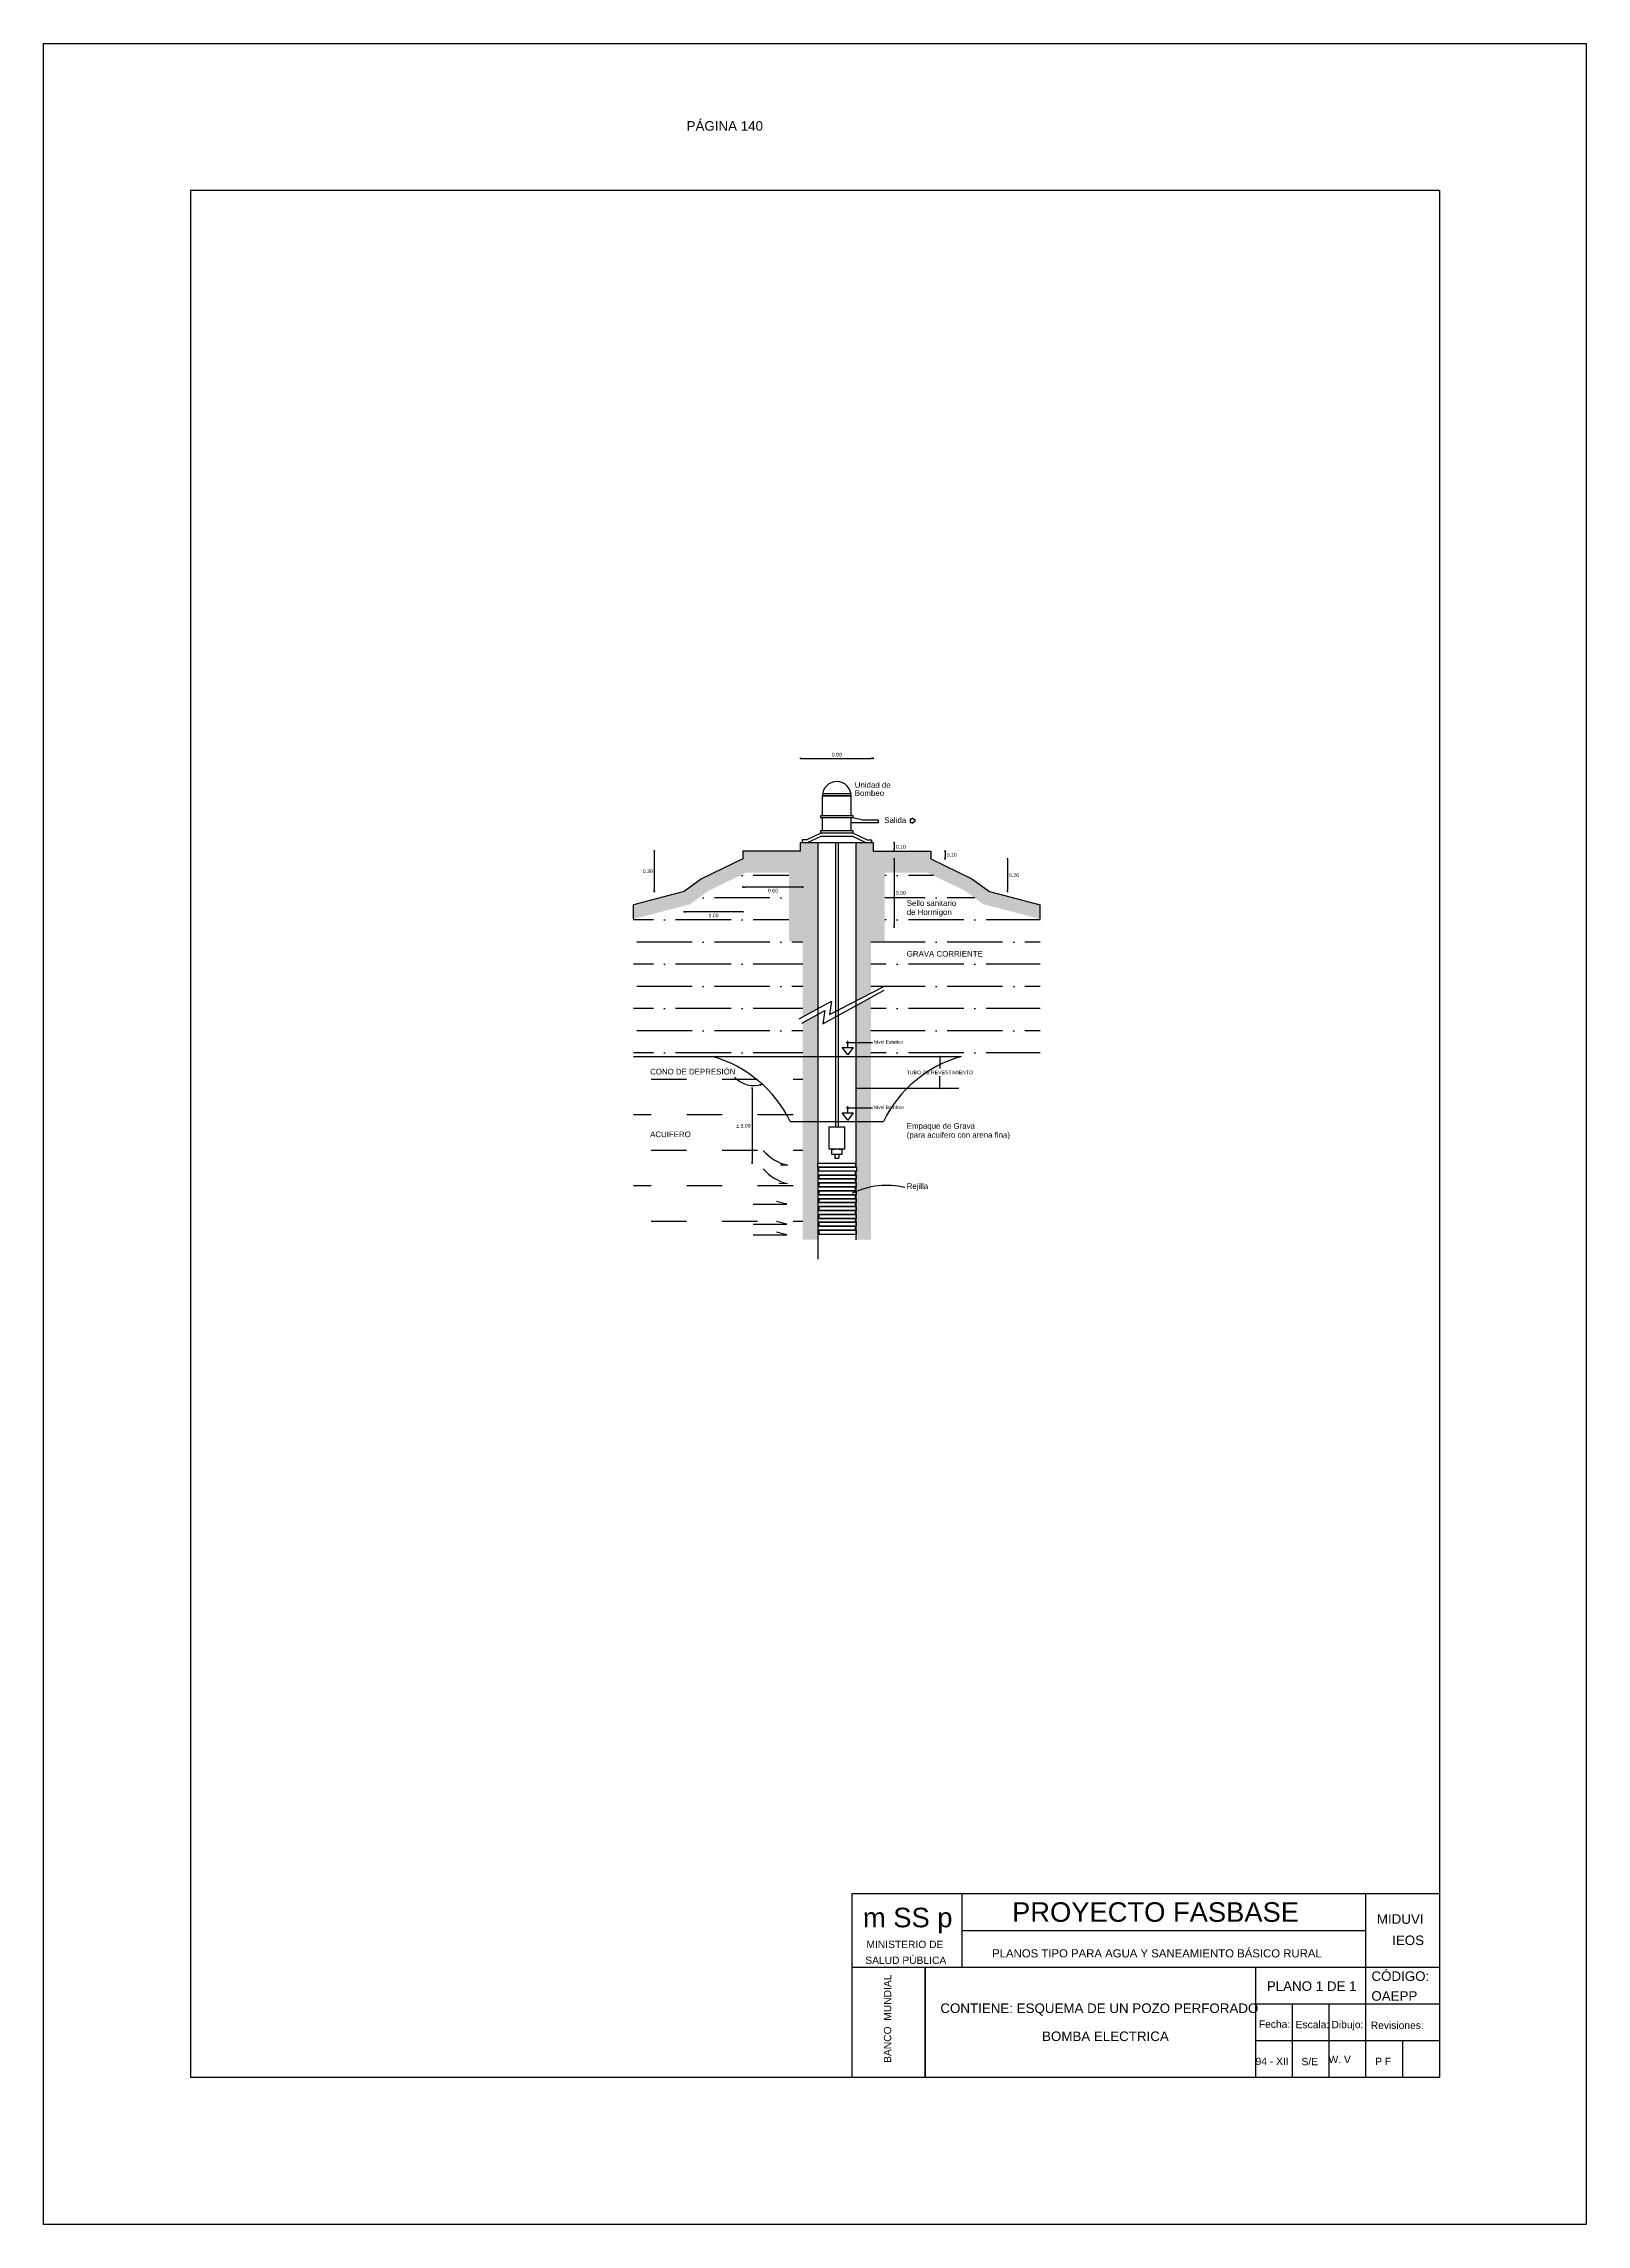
# Model space of a CAD drawing. Header units: metres. Extents: x 2413 to 4131, y 3282 to 4239.
# Drawn here: x 2768.62 to 2789.62, y 4207.31 to 4237.01 of the extents above; entities that cross this region are included whole.
import ezdxf
from ezdxf.enums import TextEntityAlignment as Align

# ---------------------------------------------------------------- set-up
doc = ezdxf.new("R2010")
doc.units = ezdxf.units.M
doc.layers.add('Dibujo', color=7, linetype='Continuous')
doc.styles.add('Annotative', font='arial.ttf')
doc.styles.get("Standard").update_dxf_attribs({"font": 'arial.ttf'})
doc.dimstyles.new('gestion', dxfattribs={"dimscale": 0, "dimtxt": 0.025, "dimasz": 0.025, "dimexe": 0.02, "dimexo": 0.07, "dimgap": 0.01, "dimtad": 2, "dimtih": 1, "dimtoh": 1, "dimzin": 0, "dimdsep": 46, "dimtxsty": 'Standard', "dimblk": 'DOT', "dimcen": 0, "dimse1": 1, "dimse2": 1, "dimadec": 0, "dimazin": 0, "dimtm": 1e-09, "dimtfac": 1, "dimtix": 1, "dimtmove": 1, "dimatfit": 0, "dimldrblk": 'DOTSMALL', "dimfxl": 1, "dimtolj": 1, "dimtzin": 0, "dimarcsym": 2})

# ---------------------------------------------------------------- blocks, each defined once
blk = doc.blocks.new('_Dot')
at = {"color": 0, "linetype": 'ByBlock', "lineweight": -2}
blk.add_line((-0.5, 0), (-1, 0), dxfattribs=at)
at = {"color": 0, "linetype": 'ByBlock', "const_width": 0.5}
blk.add_lwpolyline([(-0.25, 0, 1), (0.25, 0, 1)], format="xyb", close=True, dxfattribs=at)
blk = doc.blocks.new('*D580')
at = {"color": 0, "lineweight": -2, "transparency": 16777216}
blk.add_line((2778.928, 4225.528), (2778.163, 4225.528), dxfattribs=at)
at = {"layer": 'Defpoints', "color": 0, "transparency": 16777216}
for p in [(2778.138, 4225.911), (2778.953, 4225.832), (2778.138, 4225.528)]:
    blk.add_point(p, dxfattribs=at)
at = {"color": 0, "lineweight": -2, "transparency": 16777216, "xscale": 0.025, "yscale": 0.025, "zscale": 0.025, "rotation": 180}
blk.add_blockref('_Dot', (2778.138, 4225.528), dxfattribs=at)
at = {"color": 0, "lineweight": -2, "transparency": 16777216, "xscale": 0.025, "yscale": 0.025, "zscale": 0.025}
blk.add_blockref('_Dot', (2778.953, 4225.528), dxfattribs=at)
at = {"color": 0, "transparency": 16777216, "insert": (2778.546, 4225.478), "char_height": 0.05, "attachment_point": 5}
blk.add_mtext('\\A1;0.60', dxfattribs=at)
blk = doc.blocks.new('_DotSmall')
at = {"color": 0, "linetype": 'ByBlock', "const_width": 0.5}
blk.add_lwpolyline([(-0.0625, 0, 1), (0.0625, 0, 1)], format="xyb", close=True, dxfattribs=at)
blk = doc.blocks.new('*D581')
at = {"color": 0, "lineweight": -2, "transparency": 16777216}
blk.add_line((2776.932, 4225.993), (2776.932, 4225.491), dxfattribs=at)
at = {"layer": 'Defpoints', "color": 0, "transparency": 16777216}
for p in [(2778.138, 4226.018), (2776.932, 4225.466), (2777.338, 4225.466)]:
    blk.add_point(p, dxfattribs=at)
at = {"color": 0, "lineweight": -2, "transparency": 16777216, "xscale": 0.025, "yscale": 0.025, "zscale": 0.025}
for p, rotation in [((2776.932, 4226.018), 90), ((2776.932, 4225.466), 270)]:
    blk.add_blockref('_Dot', p, dxfattribs=dict(at, rotation=rotation))
at = {"color": 0, "transparency": 16777216, "insert": (2776.843, 4225.742), "char_height": 0.05, "attachment_point": 5}
blk.add_mtext('\\A1;0.30', dxfattribs=at)
blk = doc.blocks.new('*D582')
at = {"color": 0, "lineweight": -2, "transparency": 16777216}
blk.add_line((2778.113, 4225.191), (2777.363, 4225.191), dxfattribs=at)
at = {"layer": 'Defpoints', "color": 0, "transparency": 16777216}
for p in [(2778.138, 4225.911), (2777.338, 4225.466), (2777.338, 4225.191)]:
    blk.add_point(p, dxfattribs=at)
at = {"color": 0, "lineweight": -2, "transparency": 16777216, "xscale": 0.025, "yscale": 0.025, "zscale": 0.025, "rotation": 180}
blk.add_blockref('_Dot', (2777.338, 4225.191), dxfattribs=at)
at = {"color": 0, "lineweight": -2, "transparency": 16777216, "xscale": 0.025, "yscale": 0.025, "zscale": 0.025}
blk.add_blockref('_Dot', (2778.138, 4225.191), dxfattribs=at)
at = {"color": 0, "transparency": 16777216, "insert": (2777.738, 4225.14), "char_height": 0.05, "attachment_point": 5}
blk.add_mtext('\\A1;1.00', dxfattribs=at)
blk = doc.blocks.new('*D583')
at = {"color": 0, "lineweight": -2, "transparency": 16777216}
blk.add_line((2780.197, 4226.108), (2780.197, 4226.043), dxfattribs=at)
at = {"layer": 'Defpoints', "color": 0, "transparency": 16777216}
for p in [(2779.911, 4226.133), (2779.911, 4226.018), (2780.197, 4226.018)]:
    blk.add_point(p, dxfattribs=at)
at = {"color": 0, "lineweight": -2, "transparency": 16777216, "xscale": 0.025, "yscale": 0.025, "zscale": 0.025}
for p, rotation in [((2780.197, 4226.133), 90), ((2780.197, 4226.018), 270)]:
    blk.add_blockref('_Dot', p, dxfattribs=dict(at, rotation=rotation))
at = {"color": 0, "transparency": 16777216, "insert": (2780.287, 4226.076), "char_height": 0.05, "attachment_point": 5}
blk.add_mtext('\\A1;0.10', dxfattribs=at)
blk = doc.blocks.new('*D411')
at = {"color": 0, "lineweight": -2, "transparency": 16777216}
blk.add_line((2780.197, 4225.887), (2780.197, 4225.008), dxfattribs=at)
at = {"layer": 'Defpoints', "color": 0, "transparency": 16777216}
for p in [(2780.197, 4225.912), (2779.879, 4224.983), (2780.197, 4224.983)]:
    blk.add_point(p, dxfattribs=at)
at = {"color": 0, "lineweight": -2, "transparency": 16777216, "xscale": 0.025, "yscale": 0.025, "zscale": 0.025}
for p, rotation in [((2780.197, 4225.912), 90), ((2780.197, 4224.983), 270)]:
    blk.add_blockref('_Dot', p, dxfattribs=dict(at, rotation=rotation))
at = {"color": 0, "transparency": 16777216, "insert": (2780.287, 4225.447), "char_height": 0.05, "attachment_point": 5}
blk.add_mtext('\\A1;3.00', dxfattribs=at)
blk = doc.blocks.new('*D584')
at = {"color": 0, "lineweight": -2, "transparency": 16777216}
blk.add_line((2780.89, 4225.993), (2780.89, 4225.936), dxfattribs=at)
at = {"layer": 'Defpoints', "color": 0, "transparency": 16777216}
for p in [(2780.694, 4226.018), (2780.694, 4225.911), (2780.89, 4225.911)]:
    blk.add_point(p, dxfattribs=at)
at = {"color": 0, "lineweight": -2, "transparency": 16777216, "xscale": 0.025, "yscale": 0.025, "zscale": 0.025}
for p, rotation in [((2780.89, 4226.018), 90), ((2780.89, 4225.911), 270)]:
    blk.add_blockref('_Dot', p, dxfattribs=dict(at, rotation=rotation))
at = {"color": 0, "transparency": 16777216, "insert": (2780.98, 4225.965), "char_height": 0.05, "attachment_point": 5}
blk.add_mtext('\\A1;0.10', dxfattribs=at)
blk = doc.blocks.new('*D585')
at = {"color": 0, "lineweight": -2, "transparency": 16777216}
blk.add_line((2781.74, 4225.886), (2781.74, 4225.491), dxfattribs=at)
at = {"layer": 'Defpoints', "color": 0, "transparency": 16777216}
for p in [(2780.694, 4225.911), (2781.495, 4225.466), (2781.74, 4225.466)]:
    blk.add_point(p, dxfattribs=at)
at = {"color": 0, "lineweight": -2, "transparency": 16777216, "xscale": 0.025, "yscale": 0.025, "zscale": 0.025}
for p, rotation in [((2781.74, 4225.911), 90), ((2781.74, 4225.466), 270)]:
    blk.add_blockref('_Dot', p, dxfattribs=dict(at, rotation=rotation))
at = {"color": 0, "transparency": 16777216, "insert": (2781.829, 4225.689), "char_height": 0.05, "attachment_point": 5}
blk.add_mtext('\\A1;0.20', dxfattribs=at)
blk = doc.blocks.new('*D586')
at = {"color": 0, "lineweight": -2, "transparency": 16777216}
for p, q in [((2780.819, 4223.194), (2780.819, 4223.054)), ((2780.819, 4222.812), (2780.819, 4222.953))]:
    blk.add_line(p, q, dxfattribs=at)
at = {"layer": 'Defpoints', "color": 0, "transparency": 16777216}
for p in [(2781.11, 4223.219), (2780.819, 4222.787), (2781.076, 4222.787)]:
    blk.add_point(p, dxfattribs=at)
at = {"color": 0, "lineweight": -2, "transparency": 16777216, "xscale": 0.025, "yscale": 0.025, "zscale": 0.025}
for p, rotation in [((2780.819, 4223.219), 90), ((2780.819, 4222.787), 270)]:
    blk.add_blockref('_Dot', p, dxfattribs=dict(at, rotation=rotation))
at = {"color": 0, "transparency": 16777216, "insert": (2780.819, 4223.003), "char_height": 0.05, "attachment_point": 5}
blk.add_mtext('\\A1;TUBO DE REVESTIMIENTO', dxfattribs=at)
blk = doc.blocks.new('*D587')
at = {"color": 0, "lineweight": -2, "transparency": 16777216}
blk.add_line((2778.263, 4222.762), (2778.263, 4221.791), dxfattribs=at)
at = {"layer": 'Defpoints', "color": 0, "transparency": 16777216}
for p in [(2779.676, 4222.787), (2778.263, 4221.766), (2779.671, 4221.766)]:
    blk.add_point(p, dxfattribs=at)
at = {"color": 0, "lineweight": -2, "transparency": 16777216, "xscale": 0.025, "yscale": 0.025, "zscale": 0.025}
for p, rotation in [((2778.263, 4222.787), 90), ((2778.263, 4221.766), 270)]:
    blk.add_blockref('_Dot', p, dxfattribs=dict(at, rotation=rotation))
at = {"color": 0, "transparency": 16777216, "insert": (2778.144, 4222.277), "char_height": 0.05, "attachment_point": 5}
blk.add_mtext('\\A1;± 3.00', dxfattribs=at)
blk = doc.blocks.new('*D588')
at = {"color": 0, "lineweight": -2, "transparency": 16777216}
blk.add_line((2778.947, 4227.28), (2779.886, 4227.28), dxfattribs=at)
at = {"layer": 'Defpoints', "color": 0, "transparency": 16777216}
for p in [(2779.911, 4227.28), (2778.922, 4226.133), (2779.911, 4226.133)]:
    blk.add_point(p, dxfattribs=at)
at = {"color": 0, "lineweight": -2, "transparency": 16777216, "xscale": 0.025, "yscale": 0.025, "zscale": 0.025, "rotation": 180}
blk.add_blockref('_Dot', (2778.922, 4227.28), dxfattribs=at)
at = {"color": 0, "lineweight": -2, "transparency": 16777216, "xscale": 0.025, "yscale": 0.025, "zscale": 0.025}
blk.add_blockref('_Dot', (2779.911, 4227.28), dxfattribs=at)
at = {"color": 0, "transparency": 16777216, "insert": (2779.416, 4227.33), "char_height": 0.05, "attachment_point": 5}
blk.add_mtext('\\A1;0.80', dxfattribs=at)

msp = doc.modelspace()

# ---------------------------------------------------------------- hatches: boundary and pattern name
at = {"transparency": 33554666}
h = msp.add_hatch(dxfattribs=at)
h.set_pattern_fill('GRAVEL', color=256, scale=0.01331)
h.set_pattern_definition([(228.0127875, (1768.233773, 3137.55443), (-2.70456344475, -3.0426338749), [0.04548264, -4.50278983]), (184.969741, (1768.203347, 3137.520624), (4.0568451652, 0.33807044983), [0.078049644, -7.726912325]), (132.5104471, (1768.12559, 3137.513863), (3.3807043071, -3.71877473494), [0.05503381, -5.44835408]), (267.273689, (1767.993743, 3137.429345), (0.33807043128, 6.76140861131), [0.07107525, -7.03644853]), (292.8336542, (1767.990362, 3137.35835), (-1.69035215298, 4.05684516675), [0.06969491, -6.89980556]), (357.273689, (1768.017408, 3137.294117), (-6.76140861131, 0.33807043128), [0.07107525, -7.03644853]), (37.6942405, (1768.088403, 3137.290736), (-4.39491559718, -3.38070430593), [0.09399338, -9.3053374]), (72.2553284, (1768.162778, 3137.348208), (2.36649301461, 7.43754947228), [0.08873943, -8.7852069]), (121.4295656, (1768.189824, 3137.432726), (-2.70456344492, 4.39491559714), [0.07131596, -7.06028759]), (175.2363583, (1768.152636, 3137.493578), (3.7187747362, -0.33807043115), [0.08141818, -3.989488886]), (222.3974378, (1768.071499, 3137.50034), (-4.05684516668, -3.71877473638), [0.10529136, -10.42385236]), (138.8140748, (1768.328433, 3137.425964), (-2.3664930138, 2.0284225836), [0.035937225, -3.55780075]), (171.4692344, (1768.301387, 3137.44963), (4.3949155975, -0.67614086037), [0.06837035, -6.768680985]), (225, (1768.23377, 3137.45977), (-5e-17, -0.33807043), [0.04781026, -0.43029353]), (203.1985905, (1768.21011, 3137.50034), (1.6903521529, 0.676140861), [0.02574677, -2.548920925]), (291.8014095, (1768.186443, 3137.4902), (-0.3380704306, 1.0142112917), [0.0364112, -1.784153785]), (30.9637565, (1768.199966, 3137.45639), (1.0142112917, 0.676140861), [0.05913832, -1.912134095]), (161.565051, (1768.25068, 3137.48682), (0.676140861, -0.3380704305), [0.04276287, -1.0263097]), (16.3895403, (1767.990362, 3137.490198), (3.38070430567, 1.0142112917), [0.05990608, -5.93071721]), (70.346176, (1768.047834, 3137.507101), (-1.3522817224, -3.7187747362), [0.05025789, -4.975520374]), (293.1985905, (1768.250677, 3137.55443), (-0.676140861, 1.6903521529), [0.0514932, -2.523174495]), (343.6104597, (1768.27096, 3137.507101), (-3.38070430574, 1.01421129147), [0.05990608, -5.93071721]), (339.4439548, (1767.990362, 3137.280594), (-1.6903521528, 0.6761408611), [0.057769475, -2.83070555]), (294.7751406, (1768.044454, 3137.26031), (-1.69035215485, 3.71877473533), [0.04840425, -4.79202768]), (66.8014095, (1768.254057, 3137.21636), (0.676140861, 1.6903521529), [0.0514932, -2.523174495]), (17.3540246, (1768.274342, 3137.26369), (-4.3949155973, -1.35228172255), [0.056671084, -5.61042201]), (69.4439548, (1768.088403, 3137.21636), (-0.6761408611, -1.6903521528), [0.02888474, -2.85959029]), (101.3099325, (1768.23377, 3137.21636), (-0.3380704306, 1.3522817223), [0.01723821, -1.70658951]), (165.9637565, (1768.23039, 3137.233264), (1.0142112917, -0.3380704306), [0.06969491, -1.324205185]), (186.009006, (1768.162778, 3137.250168), (3.38070430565, 0.33807043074), [0.064588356, -6.39423815]), (303.6900675, (1768.19997, 3137.42596), (-0.3380704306, 0.676140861), [0.04875719, -1.17017308]), (353.1572266, (1768.227012, 3137.385396), (5.74719731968, -0.67614086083), [0.085124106, -8.42727183]), (60.945396, (1768.31153, 3137.375254), (-1.3522817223, -2.36649301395), [0.03480638, -3.445841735]), (90, (1768.32843, 3137.40568), (-0.33807043, 0.33807043), [0.020284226, -0.317786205]), (120.2564372, (1768.156017, 3137.26031), (1.3522817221, -2.36649301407), [0.0469661, -4.649658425]), (48.0127875, (1768.132352, 3137.300878), (2.70456344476, 3.0426338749), [0.09096529, -4.45730719]), (0, (1768.1932, 3137.3685), (0.33807043, 0.33807043), [0.08789831, -0.25017212]), (325.3048465, (1768.281103, 3137.368492), (3.38070430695, -2.36649301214), [0.05345367, -5.29190918]), (254.054604, (1768.32505, 3137.338066), (-0.3380704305, -1.3522817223), [0.04922373, -2.411966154]), (207.6459754, (1768.31153, 3137.290736), (-6.42333818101, -3.38070430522), [0.08014467, -7.93433524]), (175.4260787, (1768.240535, 3137.253548), (-4.39491559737, 0.33807043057), [0.084787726, -8.39397554])])
h.paths.add_polyline_path([(2779.676, 4224.981), (2779.88, 4224.981), (2779.88, 4225.911), (2780.694, 4225.911), (2780.694, 4226.018), (2779.911, 4226.018), (2779.911, 4226.133), (2779.676, 4226.133)])
h.paths.add_polyline_path([(2779.157, 4226.133), (2778.922, 4226.133), (2778.922, 4226.018), (2778.138, 4226.018), (2778.138, 4225.911), (2778.953, 4225.911), (2778.953, 4224.981), (2779.157, 4224.981)])
h.paths.add_polyline_path([(2778.953, 4223.76), (2779.157, 4223.871), (2779.157, 4224.793), (2778.953, 4224.793)])
h.paths.add_polyline_path([(2779.157, 4223.792), (2778.953, 4223.68), (2778.953, 4220.725), (2779.157, 4220.725)])
h.paths.add_polyline_path([(2779.88, 4224.025), (2779.676, 4223.913), (2779.676, 4221.713), (2779.686, 4221.713), (2779.686, 4221.659), (2779.676, 4221.659), (2779.676, 4221.605), (2779.686, 4221.605), (2779.686, 4221.552), (2779.676, 4221.552), (2779.676, 4221.498), (2779.686, 4221.498), (2779.686, 4221.444), (2779.676, 4221.444), (2779.676, 4221.391), (2779.686, 4221.391), (2779.686, 4221.337), (2779.676, 4221.337), (2779.676, 4221.283), (2779.686, 4221.283), (2779.686, 4221.23), (2779.676, 4221.23), (2779.676, 4221.176), (2779.686, 4221.176), (2779.686, 4221.123), (2779.676, 4221.123), (2779.676, 4221.069), (2779.686, 4221.069), (2779.686, 4221.015), (2779.676, 4221.015), (2779.676, 4220.962), (2779.686, 4220.962), (2779.686, 4220.908), (2779.676, 4220.908), (2779.676, 4220.854), (2779.686, 4220.854), (2779.686, 4220.801), (2779.676, 4220.801), (2779.676, 4220.725), (2779.88, 4220.725)])
h.paths.add_polyline_path([(2779.676, 4223.976), (2779.88, 4224.081), (2779.88, 4224.793), (2779.676, 4224.793)])
at = {"transparency": 33554687}
h = msp.add_hatch(dxfattribs=at)
h.set_pattern_fill('EARTH', color=256, scale=0.005984, angle=241)
h.set_pattern_definition([(241, (1767.990362, 3137.21636), (0.0148126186, -0.0516577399), [0.0379995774, -0.0379995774]), (241, (1768.002826, 3137.209452), (0.0148126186, -0.0516577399), [0.0379995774, -0.0379995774]), (241, (1768.01529, 3137.202544), (0.0148126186, -0.0516577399), [0.0379995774, -0.0379995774]), (331, (1768.01714, 3137.196086), (0.0516577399, 0.0148126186), [0.0379995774, -0.0379995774]), (331, (1768.01023, 3137.183623), (0.0516577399, 0.0148126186), [0.0379995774, -0.0379995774]), (331, (1768.003323, 3137.17116), (0.0516577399, 0.0148126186), [0.0379995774, -0.0379995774])])
h.paths.add_polyline_path([(2778.181, 4225.723), (2778.765, 4225.723), (2778.765, 4224.793), (2779.157, 4224.793), (2779.157, 4224.981), (2778.953, 4224.981), (2778.953, 4225.911), (2778.138, 4225.911), (2777.576, 4225.641), (2777.338, 4225.466), (2777.06, 4225.393), (2776.649, 4225.286), (2776.649, 4225.092), (2777.108, 4225.212), (2777.42, 4225.293), (2777.674, 4225.479)])
h.paths.add_polyline_path([(2780.694, 4225.911), (2779.88, 4225.911), (2779.88, 4224.981), (2779.676, 4224.981), (2779.676, 4224.793), (2780.068, 4224.793), (2780.068, 4225.723), (2780.651, 4225.723), (2781.159, 4225.479), (2781.413, 4225.293), (2781.725, 4225.212), (2782.184, 4225.092), (2782.184, 4225.286), (2781.772, 4225.393), (2781.495, 4225.466), (2781.256, 4225.641)])
at = {"transparency": 33554562}
h = msp.add_hatch(dxfattribs=at)
h.set_pattern_fill('ANSI36', color=256, scale=0.09507, angle=135)
h.set_pattern_definition([(180, (1767.99036, 3137.21636), (-0.52823505, -0.3018486), [0.7546215, -0.1509243, 0, -0.1509243])])
h.paths.add_polyline_path([(2777.42, 4225.293), (2777.108, 4225.212), (2776.649, 4225.092), (2776.649, 4223.219), (2778.953, 4223.219), (2778.953, 4224.793), (2778.765, 4224.793), (2778.765, 4225.723), (2778.181, 4225.723), (2777.674, 4225.479)])
h.paths.add_polyline_path([(2780.068, 4224.793), (2779.88, 4224.793), (2779.88, 4223.219), (2782.184, 4223.219), (2782.184, 4225.092), (2781.725, 4225.212), (2781.413, 4225.293), (2781.159, 4225.479), (2780.651, 4225.723), (2780.068, 4225.723)])
h = msp.add_hatch(dxfattribs=at)
h.set_pattern_fill('DASH', color=256, scale=0.152113, angle=180)
h.set_pattern_definition([(180, (1767.99036, 3137.21636), (-0.48295776, -0.48295776), [0.48295776, -0.48295776])])
h.paths.add_polyline_path([(2778.953, 4223.219), (2776.649, 4223.219), (2776.649, 4220.725), (2778.953, 4220.725)])

# ---------------------------------------------------------------- linework, layer by layer
for p, q in [((2779.223, 4226.502), (2779.223, 4226.77)), ((2779.223, 4226.77), (2779.61, 4226.77)), ((2779.61, 4226.502), (2779.61, 4226.77)), ((2779.223, 4226.296), (2779.223, 4226.469)), ((2779.61, 4226.296), (2779.61, 4226.469)), ((2779.61, 4226.408), (2779.982, 4226.408)), ((2779.768, 4226.438), (2779.635, 4226.469)), ((2779.982, 4226.438), (2779.768, 4226.438)), ((2779.982, 4226.408), (2779.982, 4226.438)), ((2780.418, 4226.408), (2780.418, 4226.457)), ((2780.418, 4226.457), (2780.444, 4226.457)), ((2780.418, 4226.408), (2780.444, 4226.408)), ((2780.444, 4226.457), (2780.444, 4226.466)), ((2780.486, 4226.432), (2780.444, 4226.466)), ((2780.444, 4226.399), (2780.486, 4226.432)), ((2780.444, 4226.408), (2780.444, 4226.399)), ((2779.007, 4226.17), (2778.946, 4226.17)), ((2778.946, 4226.17), (2778.946, 4226.133)), ((2779.157, 4226.133), (2779.676, 4226.133)), ((2779.157, 4226.133), (2779.157, 4221.766)), ((2779.398, 4226.133), (2779.398, 4222.262)), ((2779.435, 4226.133), (2779.435, 4222.262)), ((2779.676, 4226.133), (2779.676, 4221.713)), ((2779.826, 4226.17), (2779.887, 4226.17)), ((2779.887, 4226.17), (2779.887, 4226.133)), ((2776.649, 4225.092), (2776.649, 4225.286)), ((2782.184, 4225.092), (2782.184, 4225.286)), ((2778.906, 4223.734), (2779.344, 4223.974)), ((2779.226, 4223.666), (2780.062, 4224.125)), ((2779.316, 4223.79), (2780.047, 4224.168)), ((2779.344, 4223.974), (2779.316, 4223.79)), ((2778.939, 4223.673), (2779.254, 4223.845)), ((2779.254, 4223.845), (2779.226, 4223.666)), ((2779.49, 4223.341), (2779.639, 4223.341)), ((2779.565, 4223.241), (2779.49, 4223.341)), ((2779.543, 4223.409), (2779.902, 4223.409)), ((2779.565, 4223.341), (2779.565, 4223.434)), ((2779.639, 4223.341), (2779.565, 4223.241)), ((2776.649, 4223.219), (2781.11, 4223.219)), ((2778.373, 4222.825), (2778.369, 4222.834)), ((2778.395, 4222.842), (2778.373, 4222.825)), ((2779.676, 4222.787), (2781.076, 4222.787)), ((2779.49, 4222.451), (2779.639, 4222.451)), ((2779.565, 4222.352), (2779.49, 4222.451)), ((2779.543, 4222.519), (2779.902, 4222.519)), ((2779.565, 4222.451), (2779.565, 4222.545)), ((2779.639, 4222.451), (2779.565, 4222.352)), ((2778.781, 4222.334), (2780.051, 4222.334)), ((2779.388, 4221.887), (2779.388, 4221.833)), ((2779.444, 4221.887), (2779.444, 4221.833)), ((2778.746, 4221.738), (2778.649, 4221.738)), ((2779.157, 4221.713), (2779.157, 4220.46)), ((2779.388, 4221.833), (2779.444, 4221.833)), ((2779.676, 4221.659), (2779.676, 4220.725)), ((2778.746, 4221.487), (2778.626, 4221.491)), ((2779.632, 4221.357), (2779.658, 4221.382)), ((2779.658, 4221.382), (2779.664, 4221.372)), ((2778.28, 4221.208), (2778.738, 4221.208)), ((2778.738, 4221.208), (2778.596, 4221.245)), ((2778.738, 4220.937), (2778.596, 4220.973)), ((2778.277, 4220.79), (2778.735, 4220.79)), ((2778.28, 4220.937), (2778.738, 4220.937)), ((2778.735, 4220.79), (2778.594, 4220.827))]:
    msp.add_line(p, q)
for points in [[(2779.61, 4226.77), (2779.223, 4226.77)], [(2779.225, 4226.803), (2779.607, 4226.803)], [(2778.922, 4226.018), (2778.138, 4226.018), (2778.138, 4225.911)], [(2778.922, 4226.018), (2778.922, 4226.133), (2779.157, 4226.133)], [(2779.198, 4226.262), (2779.007, 4226.17)], [(2779.809, 4226.133), (2779.635, 4226.217), (2779.198, 4226.217), (2779.024, 4226.133)], [(2779.826, 4226.17), (2779.635, 4226.262)], [(2779.676, 4226.133), (2779.911, 4226.133), (2779.911, 4226.018)], [(2779.911, 4226.018), (2780.694, 4226.018), (2780.694, 4225.911)], [(2778.138, 4225.911), (2777.576, 4225.641), (2777.338, 4225.466), (2777.06, 4225.393), (2776.649, 4225.286)], [(2780.694, 4225.911), (2781.256, 4225.641), (2781.495, 4225.466), (2781.772, 4225.393), (2782.184, 4225.286)], [(2779.444, 4221.958), (2779.484, 4221.958), (2779.484, 4221.887), (2779.444, 4221.887), (2779.388, 4221.887), (2779.349, 4221.887), (2779.349, 4221.958), (2779.388, 4221.958)]]:
    msp.add_lwpolyline(points)
for points in [[(2779.198, 4226.502), (2779.635, 4226.502), (2779.635, 4226.469), (2779.198, 4226.469)], [(2779.198, 4226.296), (2779.635, 4226.296), (2779.635, 4226.262), (2779.198, 4226.262)], [(2779.311, 4222.262), (2779.522, 4222.262), (2779.522, 4221.958), (2779.311, 4221.958)], [(2779.157, 4221.766), (2779.671, 4221.766), (2779.671, 4221.713), (2779.157, 4221.713)], [(2779.157, 4221.605), (2779.671, 4221.605), (2779.671, 4221.659), (2779.157, 4221.659)], [(2779.172, 4221.713), (2779.686, 4221.713), (2779.686, 4221.659), (2779.172, 4221.659)], [(2779.172, 4221.552), (2779.686, 4221.552), (2779.686, 4221.605), (2779.172, 4221.605)], [(2779.157, 4221.498), (2779.671, 4221.498), (2779.671, 4221.552), (2779.157, 4221.552)], [(2779.157, 4221.391), (2779.671, 4221.391), (2779.671, 4221.444), (2779.157, 4221.444)], [(2779.157, 4221.283), (2779.671, 4221.283), (2779.671, 4221.337), (2779.157, 4221.337)], [(2779.172, 4221.444), (2779.686, 4221.444), (2779.686, 4221.498), (2779.172, 4221.498)], [(2779.172, 4221.337), (2779.686, 4221.337), (2779.686, 4221.391), (2779.172, 4221.391)], [(2779.172, 4221.23), (2779.686, 4221.23), (2779.686, 4221.283), (2779.172, 4221.283)], [(2779.157, 4221.176), (2779.671, 4221.176), (2779.671, 4221.23), (2779.157, 4221.23)], [(2779.157, 4221.069), (2779.671, 4221.069), (2779.671, 4221.123), (2779.157, 4221.123)], [(2779.157, 4220.962), (2779.671, 4220.962), (2779.671, 4221.015), (2779.157, 4221.015)], [(2779.172, 4221.123), (2779.686, 4221.123), (2779.686, 4221.176), (2779.172, 4221.176)], [(2779.172, 4221.015), (2779.686, 4221.015), (2779.686, 4221.069), (2779.172, 4221.069)], [(2779.157, 4220.854), (2779.671, 4220.854), (2779.671, 4220.908), (2779.157, 4220.908)], [(2779.172, 4220.908), (2779.686, 4220.908), (2779.686, 4220.962), (2779.172, 4220.962)], [(2779.172, 4220.801), (2779.686, 4220.801), (2779.686, 4220.854), (2779.172, 4220.854)]]:
    msp.add_lwpolyline(points, close=True)
for centre, radius, start, end in [((2779.416, 4226.77), 0.194, 0, 180), ((2777.259, 4221.59), 1.695, 26.0584, 74.1006), ((2781.574, 4221.59), 1.695, 105.8994, 153.9416), ((2778.283, 4223.177), 0.353, 223.0249, 288.4485), ((2778.89, 4222.351), 0.629, 220.8576, 256.7596), ((2778.89, 4222.1), 0.629, 220.8576, 256.7596), ((2780.093, 4220.426), 1.039, 76.2456, 116.3436)]:
    msp.add_arc(centre, radius, start, end)
at = {"layer": 'Dibujo', "color": 0, "linetype": 'ByBlock'}
for p, q in [((2768.619, 4237.014), (2789.619, 4237.014)), ((2768.619, 4207.314), (2768.619, 4237.014)), ((2768.619, 4237.014), (2771.619, 4237.014)), ((2768.619, 4237.014), (2771.119, 4237.014)), ((2789.619, 4237.014), (2789.619, 4207.314)), ((2770.619, 4235.014), (2770.619, 4209.314)), ((2787.619, 4235.014), (2770.619, 4235.014)), ((2787.619, 4235.014), (2787.619, 4209.314)), ((2779.619, 4211.814), (2779.619, 4209.314)), ((2787.619, 4211.814), (2779.619, 4211.814)), ((2781.119, 4211.814), (2781.119, 4210.814)), ((2786.619, 4209.314), (2786.619, 4211.814)), ((2786.619, 4211.314), (2781.119, 4211.314)), ((2787.619, 4210.814), (2779.619, 4210.814)), ((2780.619, 4210.814), (2780.619, 4209.314)), ((2780.619, 4209.314), (2780.619, 4210.814)), ((2785.119, 4209.314), (2785.119, 4210.814)), ((2787.619, 4210.314), (2785.119, 4210.314)), ((2785.619, 4209.314), (2785.619, 4210.314)), ((2786.119, 4209.314), (2786.119, 4210.314)), ((2787.619, 4209.814), (2785.119, 4209.814)), ((2787.119, 4209.314), (2787.119, 4209.814)), ((2787.619, 4209.314), (2770.619, 4209.314)), ((2789.619, 4207.314), (2768.619, 4207.314))]:
    msp.add_line(p, q, dxfattribs=at)

# ---------------------------------------------------------------- texts
for s, height, p in [('Unidad de', 0.0767, (2779.661, 4226.879)), ('Bombeo', 0.0767, (2779.661, 4226.768)), ('Salida', 0.0767, (2780.063, 4226.4)), ('Sello sanitario', 0.07673, (2780.368, 4225.27)), ('de Hormigon', 0.07673, (2780.368, 4225.148)), ('GRAVA CORRIENTE', 0.07673, (2780.368, 4224.58)), ('Nivel Estatico', 0.04708, (2779.918, 4223.394)), ('CONO DE DEPRESIÓN', 0.07673, (2776.875, 4222.975)), ('Nivel Bombeo', 0.04708, (2779.918, 4222.504)), ('ACUIFERO', 0.0767, (2776.875, 4222.121)), ('(para acuifero con arena fina)', 0.07673, (2780.368, 4222.113)), ('Empaque de Grava', 0.07673, (2780.368, 4222.235)), ('Rejilla', 0.0767, (2780.368, 4221.417))]:
    msp.add_text(s, height=height).set_placement(p)
for s, height, p in [('m SS p', 0.2662, (2779.772, 4211.36)), ('PROYECTO FASBASE', 0.26624, (2781.802, 4211.435)), ('PLANOS TIPO PARA AGUA Y SANEAMIENTO BÁSICO RURAL', 0.11076, (2781.53, 4210.95))]:
    msp.add_text(s, height=height, dxfattribs=at).set_placement(p)
at = {"layer": 'Dibujo', "color": 0, "linetype": 'ByBlock', "style": 'Annotative'}
for s, p in [('MIDUVI', (2786.768, 4211.408)), ('IEOS', (2786.976, 4211.118)), ('PLANO 1 DE 1', (2785.27, 4210.494)), ('CÓDIGO:', (2786.694, 4210.63)), ('CONTIENE: ESQUEMA DE UN POZO PERFORADO', (2780.826, 4210.193)), ('OAEPP', (2786.693, 4210.36))]:
    msp.add_text(s, height=0.13, dxfattribs=at).set_placement(p)
at = {"layer": 'Dibujo', "color": 0, "linetype": 'ByBlock'}
for s, p in [('MINISTERIO DE', (2780.343, 4211.077)), ('SALUD PÚBLICA', (2780.355, 4210.861)), ('Fecha:', (2785.374, 4209.991)), ('Escala:', (2785.891, 4209.986)), ('Dibujo:', (2786.367, 4209.986)), ('Revisiones:', (2787.045, 4209.976)), ('94 - XII', (2785.342, 4209.485)), ('S/E', (2785.854, 4209.482)), ('W. V', (2786.262, 4209.51)), ('P F', (2786.854, 4209.483))]:
    msp.add_text(s, height=0.1, dxfattribs=at).set_placement(p, align=Align.CENTER)
msp.add_text('BANCO  MUNDIAL', height=0.1, rotation=90, dxfattribs=at).set_placement((2780.157, 4210.115), align=Align.CENTER)
at = {"layer": 'Dibujo', "color": 0, "linetype": 'ByBlock', "char_height": 0.13, "attachment_point": 1}
for s, insert, width in [('PÁGINA 140', (2777.372, 4235.958), 2.90393), ('BOMBA ELECTRICA', (2782.21, 4209.941), 2.4557)]:
    msp.add_mtext(s, dxfattribs=dict(at, insert=insert, width=width))

# ---------------------------------------------------------------- dimensions: what is measured, and where the dimension line sits
for base, p1, p2, text, picture, middle in [((2779.911, 4227.28), (2778.922, 4226.133), (2779.911, 4226.133), '0.80', '*D588', (2779.416, 4227.33)), ((2777.338, 4225.191), (2778.138, 4225.911), (2777.338, 4225.466), '1.00', '*D582', (2777.738, 4225.14)), ((2778.138, 4225.528), (2778.953, 4225.832), (2778.138, 4225.911), '0.60', '*D580', (2778.546, 4225.478))]:
    dim = msp.add_linear_dim(base=base, p1=p1, p2=p2, text=text, dimstyle='gestion', override={"dimscale": 1, "dimtxt": 0.05, "dimgap": 0.025})
    dim.commit()
    dim.dimension.update_dxf_attribs({"geometry": picture, "text_midpoint": middle})
for base, p1, p2, text, override, picture, middle in [((2776.932, 4225.466), (2778.138, 4226.018), (2777.338, 4225.466), '0.30', {"dimscale": 1, "dimtxt": 0.05, "dimgap": 0.025}, '*D581', (2776.843, 4225.742)), ((2780.197, 4226.018), (2779.911, 4226.133), (2779.911, 4226.018), '0.10', {"dimscale": 1, "dimtxt": 0.05, "dimgap": 0.025}, '*D583', (2780.287, 4226.076)), ((2780.89, 4225.911), (2780.694, 4226.018), (2780.694, 4225.911), '0.10', {"dimscale": 1, "dimtxt": 0.05, "dimgap": 0.025}, '*D584', (2780.98, 4225.965)), ((2780.197, 4224.983), (2780.197, 4225.912), (2779.879, 4224.983), '3.00', {"dimscale": 1, "dimtxt": 0.05, "dimgap": 0.025}, '*D411', (2780.287, 4225.447)), ((2781.74, 4225.466), (2780.694, 4225.911), (2781.495, 4225.466), '0.20', {"dimscale": 1, "dimtxt": 0.05, "dimgap": 0.025}, '*D585', (2781.829, 4225.689)), ((2780.819, 4222.787), (2781.11, 4223.219), (2781.076, 4222.787), 'TUBO DE REVESTIMIENTO', {"dimscale": 1, "dimtxt": 0.05, "dimgap": 0.025, "dimtad": 1}, '*D586', (2780.819, 4223.003)), ((2778.263, 4221.766), (2779.676, 4222.787), (2779.671, 4221.766), '± 3.00', {"dimscale": 1, "dimtxt": 0.05, "dimgap": 0.025, "dimtad": 2}, '*D587', (2778.144, 4222.277))]:
    dim = msp.add_linear_dim(base=base, p1=p1, p2=p2, angle=90, text=text, dimstyle='gestion', override=override)
    dim.commit()
    dim.dimension.update_dxf_attribs({"geometry": picture, "text_midpoint": middle})

doc.saveas('drawing.dxf')
